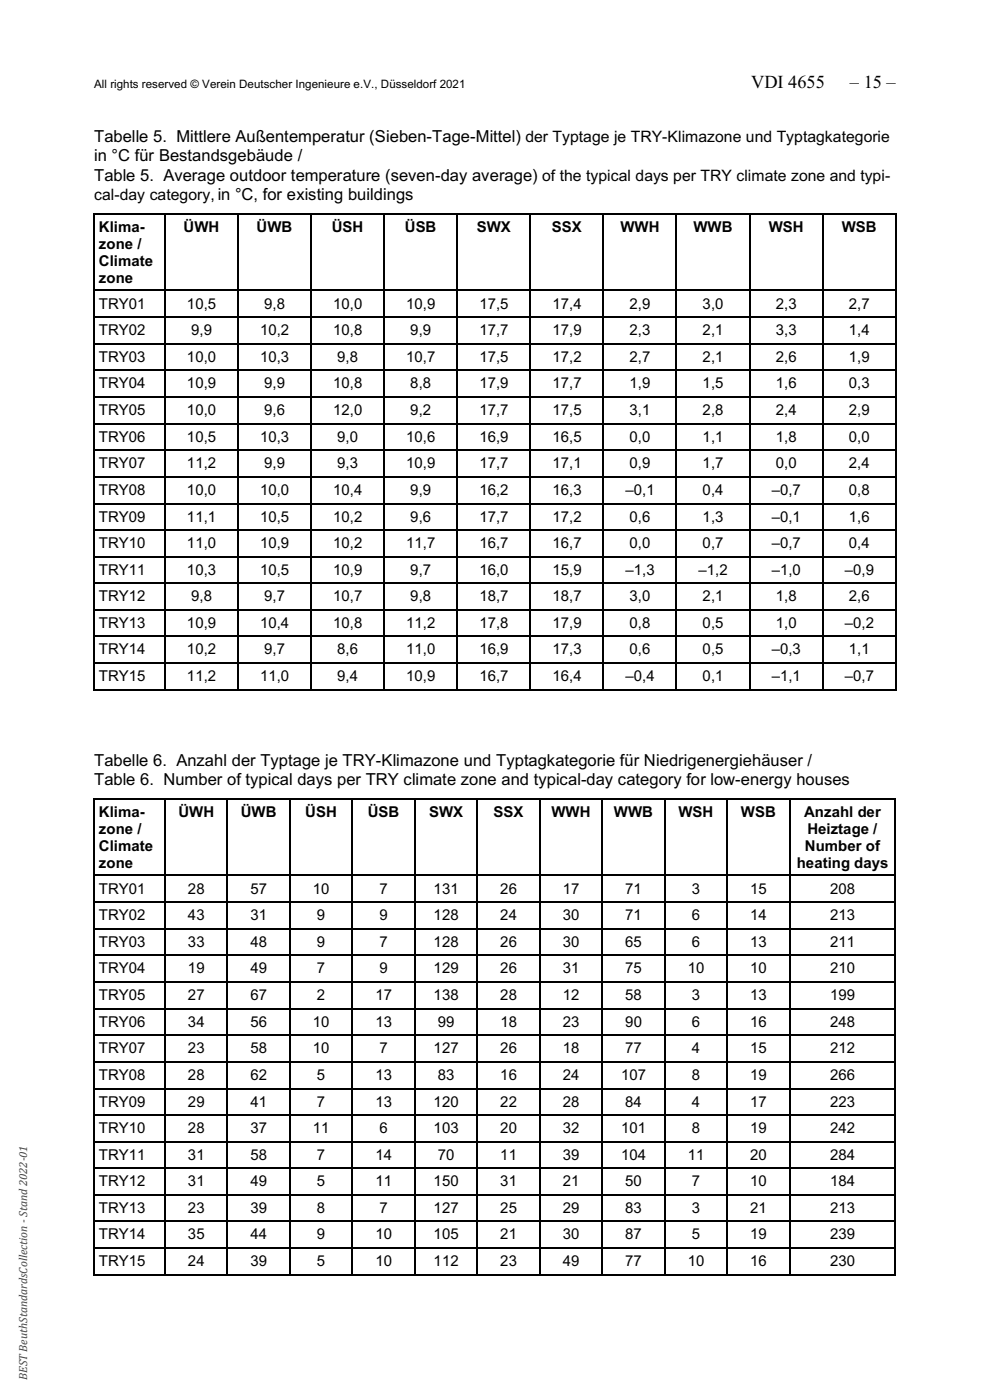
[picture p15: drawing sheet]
<svg xmlns="http://www.w3.org/2000/svg" width="210mm" height="297mm" viewBox="0 0 210 297" stroke-linecap="round" stroke-linejoin="round" font-family="sans-serif">
<defs><g id="words">
<g font-size="3.9">
<text x="159.4" y="18.6">VDI 4655</text>
<text x="180.3" y="18.6">– 15 –</text>
</g>
<g font-size="3.5">
<text x="20" y="30.2">Tabelle 5. Mittlere Außentemperatur (Sieben-Tage-Mittel) der Typtage je TRY-Klimazone und Typtagkategorie</text>
<text x="20" y="34.2">in °C für Bestandsgebäude /</text>
<text x="20" y="38.3">Table 5. Average outdoor temperature (seven-day average) of the typical days per TRY climate zone and typi-</text>
<text x="20" y="166.5">Table 6. Number of typical days per TRY climate zone and typical-day category for low-energy houses</text>
<text x="20" y="162.4">Tabelle 6. Anzahl der Typtage je TRY-Klimazone und Typtagkategorie für Niedrigenergiehäuser /</text>
</g>
<text font-size="3.3" x="20" y="42.4">cal-day category, in °C, for existing buildings</text>
<g font-size="3.2">
<text x="21" y="49.2">Klima-</text>
<text x="21" y="52.8">zone /</text>
<text x="38.9" y="49.2">ÜWH</text>
<text x="54.4" y="49.2">ÜWB</text>
<text x="70.4" y="49.2">ÜSH</text>
<text x="85.9" y="49.2">ÜSB</text>
<text x="101.1" y="49.2">SWX</text>
<text x="117.1" y="49.2">SSX</text>
<text x="131.6" y="49.2">WWH</text>
<text x="147.1" y="49.2">WWB</text>
<text x="163.1" y="49.2">WSH</text>
<text x="178.6" y="49.2">WSB</text>
<text x="21" y="56.5">Climate</text>
<text x="21" y="60.1">zone</text>
<text x="21" y="65.5">TRY01</text>
<text x="39.7" y="65.5">10,5</text>
<text x="56" y="65.5">9,8</text>
<text x="70.7" y="65.5">10,0</text>
<text x="86.1" y="65.5">10,9</text>
<text x="101.7" y="65.5">17,5</text>
<text x="117.2" y="65.5">17,4</text>
<text x="133.6" y="65.5">2,9</text>
<text x="149.1" y="65.5">3,0</text>
<text x="164.6" y="65.5">2,3</text>
<text x="180.1" y="65.5">2,7</text>
<text x="21" y="71.1">TRY02</text>
<text x="40.6" y="71.1">9,9</text>
<text x="55.2" y="71.1">10,2</text>
<text x="70.7" y="71.1">10,8</text>
<text x="87" y="71.1">9,9</text>
<text x="101.7" y="71.1">17,7</text>
<text x="117.2" y="71.1">17,9</text>
<text x="133.6" y="71.1">2,3</text>
<text x="149.1" y="71.1">2,1</text>
<text x="164.6" y="71.1">3,3</text>
<text x="180.1" y="71.1">1,4</text>
<text x="21" y="76.8">TRY03</text>
<text x="39.7" y="76.8">10,0</text>
<text x="55.2" y="76.8">10,3</text>
<text x="71.5" y="76.8">9,8</text>
<text x="86.1" y="76.8">10,7</text>
<text x="101.7" y="76.8">17,5</text>
<text x="117.2" y="76.8">17,2</text>
<text x="133.6" y="76.8">2,7</text>
<text x="149.1" y="76.8">2,1</text>
<text x="164.6" y="76.8">2,6</text>
<text x="180.1" y="76.8">1,9</text>
<text x="21" y="82.4">TRY04</text>
<text x="39.7" y="82.4">10,9</text>
<text x="56" y="82.4">9,9</text>
<text x="70.7" y="82.4">10,8</text>
<text x="87" y="82.4">8,8</text>
<text x="101.7" y="82.4">17,9</text>
<text x="117.2" y="82.4">17,7</text>
<text x="133.6" y="82.4">1,9</text>
<text x="149.1" y="82.4">1,5</text>
<text x="164.6" y="82.4">1,6</text>
<text x="180.1" y="82.4">0,3</text>
<text x="21" y="88.1">TRY05</text>
<text x="39.7" y="88.1">10,0</text>
<text x="56" y="88.1">9,6</text>
<text x="70.7" y="88.1">12,0</text>
<text x="87" y="88.1">9,2</text>
<text x="101.7" y="88.1">17,7</text>
<text x="117.2" y="88.1">17,5</text>
<text x="133.6" y="88.1">3,1</text>
<text x="149.1" y="88.1">2,8</text>
<text x="164.6" y="88.1">2,4</text>
<text x="180.1" y="88.1">2,9</text>
<text x="21" y="93.7">TRY06</text>
<text x="39.7" y="93.7">10,5</text>
<text x="55.2" y="93.7">10,3</text>
<text x="71.5" y="93.7">9,0</text>
<text x="86.1" y="93.7">10,6</text>
<text x="101.7" y="93.7">16,9</text>
<text x="117.2" y="93.7">16,5</text>
<text x="133.6" y="93.7">0,0</text>
<text x="149.1" y="93.7">1,1</text>
<text x="164.6" y="93.7">1,8</text>
<text x="180.1" y="93.7">0,0</text>
<text x="21" y="99.4">TRY07</text>
<text x="39.7" y="99.4">11,2</text>
<text x="56" y="99.4">9,9</text>
<text x="71.5" y="99.4">9,3</text>
<text x="86.1" y="99.4">10,9</text>
<text x="101.7" y="99.4">17,7</text>
<text x="117.2" y="99.4">17,1</text>
<text x="133.6" y="99.4">0,9</text>
<text x="149.1" y="99.4">1,7</text>
<text x="164.6" y="99.4">0,0</text>
<text x="180.1" y="99.4">2,4</text>
<text x="21" y="105">TRY08</text>
<text x="39.7" y="105">10,0</text>
<text x="55.2" y="105">10,0</text>
<text x="70.7" y="105">10,4</text>
<text x="87" y="105">9,9</text>
<text x="101.7" y="105">16,2</text>
<text x="117.2" y="105">16,3</text>
<text x="132.7" y="105">–0,1</text>
<text x="149.1" y="105">0,4</text>
<text x="163.7" y="105">–0,7</text>
<text x="180.1" y="105">0,8</text>
<text x="21" y="110.7">TRY09</text>
<text x="39.7" y="110.7">11,1</text>
<text x="55.2" y="110.7">10,5</text>
<text x="70.7" y="110.7">10,2</text>
<text x="87" y="110.7">9,6</text>
<text x="101.7" y="110.7">17,7</text>
<text x="117.2" y="110.7">17,2</text>
<text x="133.6" y="110.7">0,6</text>
<text x="149.1" y="110.7">1,3</text>
<text x="163.7" y="110.7">–0,1</text>
<text x="180.1" y="110.7">1,6</text>
<text x="21" y="116.3">TRY10</text>
<text x="39.7" y="116.3">11,0</text>
<text x="55.2" y="116.3">10,9</text>
<text x="70.7" y="116.3">10,2</text>
<text x="86.1" y="116.3">11,7</text>
<text x="101.7" y="116.3">16,7</text>
<text x="117.2" y="116.3">16,7</text>
<text x="133.6" y="116.3">0,0</text>
<text x="149.1" y="116.3">0,7</text>
<text x="163.7" y="116.3">–0,7</text>
<text x="180.1" y="116.3">0,4</text>
<text x="21" y="121.9">TRY11</text>
<text x="39.7" y="121.9">10,3</text>
<text x="55.2" y="121.9">10,5</text>
<text x="70.7" y="121.9">10,9</text>
<text x="87" y="121.9">9,7</text>
<text x="101.7" y="121.9">16,0</text>
<text x="117.2" y="121.9">15,9</text>
<text x="132.7" y="121.9">–1,3</text>
<text x="148.2" y="121.9">–1,2</text>
<text x="163.7" y="121.9">–1,0</text>
<text x="179.2" y="121.9">–0,9</text>
<text x="21" y="127.6">TRY12</text>
<text x="40.6" y="127.6">9,8</text>
<text x="56" y="127.6">9,7</text>
<text x="70.7" y="127.6">10,7</text>
<text x="87" y="127.6">9,8</text>
<text x="101.7" y="127.6">18,7</text>
<text x="117.2" y="127.6">18,7</text>
<text x="133.6" y="127.6">3,0</text>
<text x="149.1" y="127.6">2,1</text>
<text x="164.6" y="127.6">1,8</text>
<text x="180.1" y="127.6">2,6</text>
<text x="21" y="133.3">TRY13</text>
<text x="39.7" y="133.3">10,9</text>
<text x="55.2" y="133.3">10,4</text>
<text x="70.7" y="133.3">10,8</text>
<text x="86.1" y="133.3">11,2</text>
<text x="101.7" y="133.3">17,8</text>
<text x="117.2" y="133.3">17,9</text>
<text x="133.6" y="133.3">0,8</text>
<text x="149.1" y="133.3">0,5</text>
<text x="164.6" y="133.3">1,0</text>
<text x="179.2" y="133.3">–0,2</text>
<text x="21" y="138.9">TRY14</text>
<text x="39.7" y="138.9">10,2</text>
<text x="56" y="138.9">9,7</text>
<text x="71.5" y="138.9">8,6</text>
<text x="86.1" y="138.9">11,0</text>
<text x="101.7" y="138.9">16,9</text>
<text x="117.2" y="138.9">17,3</text>
<text x="133.6" y="138.9">0,6</text>
<text x="149.1" y="138.9">0,5</text>
<text x="163.7" y="138.9">–0,3</text>
<text x="180.1" y="138.9">1,1</text>
<text x="21" y="144.5">TRY15</text>
<text x="39.7" y="144.5">11,2</text>
<text x="55.2" y="144.5">11,0</text>
<text x="71.5" y="144.5">9,4</text>
<text x="86.1" y="144.5">10,9</text>
<text x="101.7" y="144.5">16,7</text>
<text x="117.2" y="144.5">16,4</text>
<text x="132.7" y="144.5">–0,4</text>
<text x="149.1" y="144.5">0,1</text>
<text x="163.7" y="144.5">–1,1</text>
<text x="179.2" y="144.5">–0,7</text>
<text x="21" y="173.3">Klima-</text>
<text x="37.8" y="173.3">ÜWH</text>
<text x="51.1" y="173.3">ÜWB</text>
<text x="64.8" y="173.3">ÜSH</text>
<text x="78" y="173.3">ÜSB</text>
<text x="91" y="173.3">SWX</text>
<text x="104.7" y="173.3">SSX</text>
<text x="117" y="173.3">WWH</text>
<text x="130.2" y="173.3">WWB</text>
<text x="143.9" y="173.3">WSH</text>
<text x="157.2" y="173.3">WSB</text>
<text x="170.6" y="173.3">Anzahl der</text>
<text x="21" y="177">zone /</text>
<text x="171.3" y="177">Heiztage /</text>
<text x="21" y="180.6">Climate</text>
<text x="21" y="184.2">zone</text>
<text x="169" y="184.2">heating days</text>
<text x="170.8" y="180.6">Number of</text>
<text x="21" y="189.6">TRY01</text>
<text x="39.9" y="189.6">28</text>
<text x="53.1" y="189.6">57</text>
<text x="66.4" y="189.6">10</text>
<text x="80.5" y="189.6">7</text>
<text x="92" y="189.6">131</text>
<text x="106.1" y="189.6">26</text>
<text x="119.4" y="189.6">17</text>
<text x="132.6" y="189.6">71</text>
<text x="146.7" y="189.6">3</text>
<text x="159.1" y="189.6">15</text>
<text x="176.1" y="189.6">208</text>
<text x="21" y="195.2">TRY02</text>
<text x="39.9" y="195.2">43</text>
<text x="53.1" y="195.2">31</text>
<text x="67.2" y="195.2">9</text>
<text x="80.5" y="195.2">9</text>
<text x="92" y="195.2">128</text>
<text x="106.1" y="195.2">24</text>
<text x="119.4" y="195.2">30</text>
<text x="132.6" y="195.2">71</text>
<text x="146.7" y="195.2">6</text>
<text x="159.1" y="195.2">14</text>
<text x="176.1" y="195.2">213</text>
<text x="21" y="200.9">TRY03</text>
<text x="39.9" y="200.9">33</text>
<text x="53.1" y="200.9">48</text>
<text x="67.2" y="200.9">9</text>
<text x="80.5" y="200.9">7</text>
<text x="92" y="200.9">128</text>
<text x="106.1" y="200.9">26</text>
<text x="119.4" y="200.9">30</text>
<text x="132.6" y="200.9">65</text>
<text x="146.7" y="200.9">6</text>
<text x="159.1" y="200.9">13</text>
<text x="176.1" y="200.9">211</text>
<text x="21" y="206.5">TRY04</text>
<text x="39.9" y="206.5">19</text>
<text x="53.1" y="206.5">49</text>
<text x="67.2" y="206.5">7</text>
<text x="80.5" y="206.5">9</text>
<text x="92" y="206.5">129</text>
<text x="106.1" y="206.5">26</text>
<text x="119.4" y="206.5">31</text>
<text x="132.6" y="206.5">75</text>
<text x="145.9" y="206.5">10</text>
<text x="159.1" y="206.5">10</text>
<text x="176.1" y="206.5">210</text>
<text x="21" y="212.2">TRY05</text>
<text x="39.9" y="212.2">27</text>
<text x="53.1" y="212.2">67</text>
<text x="67.2" y="212.2">2</text>
<text x="79.6" y="212.2">17</text>
<text x="92" y="212.2">138</text>
<text x="106.1" y="212.2">28</text>
<text x="119.4" y="212.2">12</text>
<text x="132.6" y="212.2">58</text>
<text x="146.7" y="212.2">3</text>
<text x="159.1" y="212.2">13</text>
<text x="176.1" y="212.2">199</text>
<text x="21" y="217.8">TRY06</text>
<text x="39.9" y="217.8">34</text>
<text x="53.1" y="217.8">56</text>
<text x="66.4" y="217.8">10</text>
<text x="79.6" y="217.8">13</text>
<text x="92.9" y="217.8">99</text>
<text x="106.1" y="217.8">18</text>
<text x="119.4" y="217.8">23</text>
<text x="132.6" y="217.8">90</text>
<text x="146.7" y="217.8">6</text>
<text x="159.1" y="217.8">16</text>
<text x="176.1" y="217.8">248</text>
<text x="21" y="223.5">TRY07</text>
<text x="39.9" y="223.5">23</text>
<text x="53.1" y="223.5">58</text>
<text x="66.4" y="223.5">10</text>
<text x="80.5" y="223.5">7</text>
<text x="92" y="223.5">127</text>
<text x="106.1" y="223.5">26</text>
<text x="119.4" y="223.5">18</text>
<text x="132.6" y="223.5">77</text>
<text x="146.7" y="223.5">4</text>
<text x="159.1" y="223.5">15</text>
<text x="176.1" y="223.5">212</text>
<text x="21" y="229.1">TRY08</text>
<text x="39.9" y="229.1">28</text>
<text x="53.1" y="229.1">62</text>
<text x="67.2" y="229.1">5</text>
<text x="79.6" y="229.1">13</text>
<text x="92.9" y="229.1">83</text>
<text x="106.1" y="229.1">16</text>
<text x="119.4" y="229.1">24</text>
<text x="131.8" y="229.1">107</text>
<text x="146.7" y="229.1">8</text>
<text x="159.1" y="229.1">19</text>
<text x="176.1" y="229.1">266</text>
<text x="21" y="234.8">TRY09</text>
<text x="39.9" y="234.8">29</text>
<text x="53.1" y="234.8">41</text>
<text x="67.2" y="234.8">7</text>
<text x="79.6" y="234.8">13</text>
<text x="92" y="234.8">120</text>
<text x="106.1" y="234.8">22</text>
<text x="119.4" y="234.8">28</text>
<text x="132.6" y="234.8">84</text>
<text x="146.7" y="234.8">4</text>
<text x="159.1" y="234.8">17</text>
<text x="176.1" y="234.8">223</text>
<text x="21" y="240.5">TRY10</text>
<text x="39.9" y="240.5">28</text>
<text x="53.1" y="240.5">37</text>
<text x="66.4" y="240.5">11</text>
<text x="80.5" y="240.5">6</text>
<text x="92" y="240.5">103</text>
<text x="106.1" y="240.5">20</text>
<text x="119.4" y="240.5">32</text>
<text x="131.8" y="240.5">101</text>
<text x="146.7" y="240.5">8</text>
<text x="159.1" y="240.5">19</text>
<text x="176.1" y="240.5">242</text>
<text x="21" y="246">TRY11</text>
<text x="21" y="251.7">TRY12</text>
<text x="39.9" y="246">31</text>
<text x="39.9" y="251.7">31</text>
<text x="53.1" y="246">58</text>
<text x="53.1" y="251.7">49</text>
<text x="67.2" y="246">7</text>
<text x="67.2" y="251.7">5</text>
<text x="79.6" y="246">14</text>
<text x="79.6" y="251.7">11</text>
<text x="92" y="251.7">150</text>
<text x="92.9" y="246">70</text>
<text x="106.1" y="246">11</text>
<text x="106.1" y="251.7">31</text>
<text x="119.4" y="246">39</text>
<text x="119.4" y="251.7">21</text>
<text x="131.8" y="246">104</text>
<text x="132.6" y="251.7">50</text>
<text x="145.9" y="246">11</text>
<text x="146.7" y="251.7">7</text>
<text x="159.1" y="251.7">10</text>
<text x="159.1" y="246">20</text>
<text x="176.1" y="251.7">184</text>
<text x="176.1" y="246">284</text>
<text x="21" y="257.4">TRY13</text>
<text x="39.9" y="257.4">23</text>
<text x="53.1" y="257.4">39</text>
<text x="67.2" y="257.4">8</text>
<text x="80.5" y="257.4">7</text>
<text x="92" y="257.4">127</text>
<text x="106.1" y="257.4">25</text>
<text x="119.4" y="257.4">29</text>
<text x="132.6" y="257.4">83</text>
<text x="146.7" y="257.4">3</text>
<text x="159.1" y="257.4">21</text>
<text x="176.1" y="257.4">213</text>
<text x="21" y="263">TRY14</text>
<text x="39.9" y="263">35</text>
<text x="53.1" y="263">44</text>
<text x="67.2" y="263">9</text>
<text x="79.6" y="263">10</text>
<text x="92" y="263">105</text>
<text x="106.1" y="263">21</text>
<text x="119.4" y="263">30</text>
<text x="132.6" y="263">87</text>
<text x="146.7" y="263">5</text>
<text x="159.1" y="263">19</text>
<text x="176.1" y="263">239</text>
<text x="21" y="268.6">TRY15</text>
<text x="39.9" y="268.6">24</text>
<text x="53.1" y="268.6">39</text>
<text x="67.2" y="268.6">5</text>
<text x="79.6" y="268.6">10</text>
<text x="92" y="268.6">112</text>
<text x="106.1" y="268.6">23</text>
<text x="119.4" y="268.6">49</text>
<text x="132.6" y="268.6">77</text>
<text x="145.9" y="268.6">10</text>
<text x="159.1" y="268.6">16</text>
<text x="176.1" y="268.6">230</text>
</g>
<text font-size="2.5" x="20" y="18.6">All rights reserved © Verein Deutscher Ingenieure e.V., Düsseldorf 2021</text>
<text font-size="2.5" fill="#424242" x="5.8" y="292.8" transform="rotate(-90 5.8 292.8)">BEST BeuthStandardsCollection - Stand 2022-01</text>
</g></defs>
<g fill="#000">
<path d="M19.7 45.3h.3v.2h-.3zM34.9 45.3h.2v.2h-.2zM50.3 45.3h.3v.2h-.3zM65.9 45.3h.2v.2h-.2zM81.4 45.3h.2v.2h-.2zM96.9 45.3h.2v.2h-.2zM112.4 45.3h.2v.2h-.2zM127.9 45.3h.2v.2h-.2zM143.4 45.3h.2v.2h-.2zM158.9 45.3h.2v.2h-.2zM174.4 45.3h.2v.2h-.2zM189.9 45.3h.3v.2h-.3z"/>
<path d="M19.7 61.5h.3v.3h-.3zM19.7 67.2h.3v.2h-.3zM19.7 72.9h.3v.2h-.3zM19.7 78.4h.3v.3h-.3zM34.9 61.5h.2v.3h-.2zM34.9 67.2h.2v.2h-.2zM34.9 72.9h.2v.2h-.2zM34.9 78.4h.2v.3h-.2zM50.3 61.5h.3v.3h-.3zM50.3 67.2h.3v.2h-.3zM50.3 72.9h.3v.2h-.3zM50.3 78.4h.3v.3h-.3z"/>
<path d="M65.9 61.5h.2v.3h-.2zM65.9 67.2h.2v.2h-.2zM65.9 72.9h.2v.2h-.2zM65.9 78.4h.2v.3h-.2zM81.4 61.5h.2v.3h-.2zM81.4 67.2h.2v.2h-.2zM81.4 72.9h.2v.2h-.2zM81.4 78.4h.2v.3h-.2zM96.9 61.5h.2v.3h-.2zM96.9 67.2h.2v.2h-.2zM96.9 72.9h.2v.2h-.2zM96.9 78.4h.2v.3h-.2z"/>
<path d="M112.4 61.5h.2v.3h-.2zM112.4 67.2h.2v.2h-.2zM112.4 72.9h.2v.2h-.2zM112.4 78.4h.2v.3h-.2zM127.9 61.5h.2v.3h-.2zM127.9 67.2h.2v.2h-.2zM127.9 72.9h.2v.2h-.2zM127.9 78.4h.2v.3h-.2zM143.4 61.5h.2v.3h-.2zM143.4 67.2h.2v.2h-.2zM143.4 72.9h.2v.2h-.2zM143.4 78.4h.2v.3h-.2z"/>
<path d="M158.9 61.5h.2v.3h-.2zM158.9 67.2h.2v.2h-.2zM158.9 72.9h.2v.2h-.2zM158.9 78.4h.2v.3h-.2zM174.4 61.5h.2v.3h-.2zM174.4 67.2h.2v.2h-.2zM174.4 72.9h.2v.2h-.2zM174.4 78.4h.2v.3h-.2zM189.9 61.5h.3v.3h-.3zM189.9 67.2h.3v.2h-.3zM189.9 72.9h.3v.2h-.3zM189.9 78.4h.3v.3h-.3z"/>
<path d="M19.7 84.1h.3v.3h-.3zM19.7 89.8h.3v.2h-.3zM19.7 95.4h.3v.2h-.3zM34.9 84.1h.2v.3h-.2zM34.9 89.8h.2v.2h-.2zM34.9 95.4h.2v.2h-.2zM50.3 84.1h.3v.3h-.3zM50.3 89.8h.3v.2h-.3zM50.3 95.4h.3v.2h-.3zM65.9 84.1h.2v.3h-.2zM65.9 89.8h.2v.2h-.2zM65.9 95.4h.2v.2h-.2z"/>
<path d="M81.4 84.1h.2v.3h-.2zM81.4 89.8h.2v.2h-.2zM81.4 95.4h.2v.2h-.2zM96.9 84.1h.2v.3h-.2zM96.9 89.8h.2v.2h-.2zM96.9 95.4h.2v.2h-.2zM112.4 84.1h.2v.3h-.2zM112.4 89.8h.2v.2h-.2zM112.4 95.4h.2v.2h-.2zM127.9 84.1h.2v.3h-.2zM127.9 89.8h.2v.2h-.2zM127.9 95.4h.2v.2h-.2z"/>
<path d="M143.4 84.1h.2v.3h-.2zM143.4 89.8h.2v.2h-.2zM143.4 95.4h.2v.2h-.2zM158.9 84.1h.2v.3h-.2zM158.9 89.8h.2v.2h-.2zM158.9 95.4h.2v.2h-.2zM174.4 84.1h.2v.3h-.2zM174.4 89.8h.2v.2h-.2zM174.4 95.4h.2v.2h-.2zM189.9 84.1h.3v.3h-.3zM189.9 89.8h.3v.2h-.3zM189.9 95.4h.3v.2h-.3z"/>
<path d="M19.7 101h.3v.3h-.3zM19.7 106.7h.3v.3h-.3zM19.7 112.4h.3v.2h-.3zM19.7 118h.3v.2h-.3zM34.9 101h.2v.3h-.2zM34.9 106.7h.2v.3h-.2zM34.9 112.4h.2v.2h-.2zM34.9 118h.2v.2h-.2zM50.3 101h.3v.3h-.3zM50.3 106.7h.3v.3h-.3zM50.3 112.4h.3v.2h-.3zM50.3 118h.3v.2h-.3z"/>
<path d="M65.9 101h.2v.3h-.2zM65.9 106.7h.2v.3h-.2zM65.9 112.4h.2v.2h-.2zM65.9 118h.2v.2h-.2zM81.4 101h.2v.3h-.2zM81.4 106.7h.2v.3h-.2zM81.4 112.4h.2v.2h-.2zM81.4 118h.2v.2h-.2zM96.9 101h.2v.3h-.2zM96.9 106.7h.2v.3h-.2zM96.9 112.4h.2v.2h-.2zM96.9 118h.2v.2h-.2z"/>
<path d="M112.4 101h.2v.3h-.2zM112.4 106.7h.2v.3h-.2zM112.4 112.4h.2v.2h-.2zM112.4 118h.2v.2h-.2zM127.9 101h.2v.3h-.2zM127.9 106.7h.2v.3h-.2zM127.9 112.4h.2v.2h-.2zM127.9 118h.2v.2h-.2zM143.4 101h.2v.3h-.2zM143.4 106.7h.2v.3h-.2zM143.4 112.4h.2v.2h-.2zM143.4 118h.2v.2h-.2z"/>
<path d="M158.9 101h.2v.3h-.2zM158.9 106.7h.2v.3h-.2zM158.9 112.4h.2v.2h-.2zM158.9 118h.2v.2h-.2zM174.4 101h.2v.3h-.2zM174.4 106.7h.2v.3h-.2zM174.4 112.4h.2v.2h-.2zM174.4 118h.2v.2h-.2zM189.9 101h.3v.3h-.3zM189.9 106.7h.3v.3h-.3zM189.9 112.4h.3v.2h-.3zM189.9 118h.3v.2h-.3z"/>
<path d="M19.7 123.7h.3v.2h-.3zM19.7 129.3h.3v.3h-.3zM19.7 134.9h.3v.3h-.3zM34.9 123.7h.2v.2h-.2zM34.9 129.3h.2v.3h-.2zM34.9 134.9h.2v.3h-.2zM50.3 123.7h.3v.2h-.3zM50.3 129.3h.3v.3h-.3zM50.3 134.9h.3v.3h-.3zM65.9 123.7h.2v.2h-.2zM65.9 129.3h.2v.3h-.2zM65.9 134.9h.2v.3h-.2z"/>
<path d="M81.4 123.7h.2v.2h-.2zM81.4 129.3h.2v.3h-.2zM81.4 134.9h.2v.3h-.2zM96.9 123.7h.2v.2h-.2zM96.9 129.3h.2v.3h-.2zM96.9 134.9h.2v.3h-.2zM112.4 123.7h.2v.2h-.2zM112.4 129.3h.2v.3h-.2zM112.4 134.9h.2v.3h-.2zM127.9 123.7h.2v.2h-.2zM127.9 129.3h.2v.3h-.2zM127.9 134.9h.2v.3h-.2z"/>
<path d="M143.4 123.7h.2v.2h-.2zM143.4 129.3h.2v.3h-.2zM143.4 134.9h.2v.3h-.2zM158.9 123.7h.2v.2h-.2zM158.9 129.3h.2v.3h-.2zM158.9 134.9h.2v.3h-.2zM174.4 123.7h.2v.2h-.2zM174.4 129.3h.2v.3h-.2zM174.4 134.9h.2v.3h-.2zM189.9 123.7h.3v.2h-.3zM189.9 129.3h.3v.3h-.3zM189.9 134.9h.3v.3h-.3z"/>
<path d="M19.7 140.6h.3v.2h-.3zM19.7 146.3h.3v.3h-.3zM34.9 140.6h.2v.2h-.2zM34.9 146.3h.2v.3h-.2zM50.3 140.6h.3v.2h-.3zM50.3 146.3h.3v.3h-.3zM65.9 140.6h.2v.2h-.2zM65.9 146.3h.2v.3h-.2zM81.4 140.6h.2v.2h-.2zM81.4 146.3h.2v.3h-.2zM96.9 140.6h.2v.2h-.2zM96.9 146.3h.2v.3h-.2z"/>
<path d="M112.4 140.6h.2v.2h-.2zM112.4 146.3h.2v.3h-.2zM127.9 140.6h.2v.2h-.2zM127.9 146.3h.2v.3h-.2zM143.4 140.6h.2v.2h-.2zM143.4 146.3h.2v.3h-.2zM158.9 140.6h.2v.2h-.2zM158.9 146.3h.2v.3h-.2zM174.4 140.6h.2v.2h-.2zM174.4 146.3h.2v.3h-.2zM189.9 140.6h.3v.2h-.3zM189.9 146.3h.3v.3h-.3z"/>
<path d="M19.7 169.4h.3v.2h-.3zM34.9 169.4h.2v.2h-.2zM48.1 169.4h.3v.2h-.3zM61.3 169.4h.3v.2h-.3zM74.6 169.4h.2v.2h-.2zM87.9 169.4h.2v.2h-.2zM101.1 169.4h.3v.2h-.3zM114.4 169.4h.2v.2h-.2zM127.6 169.4h.3v.2h-.3zM140.9 169.4h.2v.2h-.2zM154.1 169.4h.3v.2h-.3zM167.4 169.4h.2v.2h-.2z"/>
<path d="M189.8 169.4h.3v.2h-.3zM19.7 185.6h.3v.3h-.3zM19.7 191.3h.3v.3h-.3zM19.7 197h.3v.2h-.3zM34.9 185.6h.2v.3h-.2zM34.9 191.3h.2v.3h-.2zM34.9 197h.2v.2h-.2zM48.1 185.6h.3v.3h-.3zM48.1 191.3h.3v.3h-.3zM48.1 197h.3v.2h-.3zM61.3 185.6h.3v.3h-.3zM61.3 191.3h.3v.3h-.3z"/>
<path d="M61.3 197h.3v.2h-.3zM74.6 185.6h.2v.3h-.2zM74.6 191.3h.2v.3h-.2zM74.6 197h.2v.2h-.2zM87.9 185.6h.2v.3h-.2zM87.9 191.3h.2v.3h-.2zM87.9 197h.2v.2h-.2zM101.1 185.6h.3v.3h-.3zM101.1 191.3h.3v.3h-.3zM101.1 197h.3v.2h-.3zM114.4 185.6h.2v.3h-.2zM114.4 191.3h.2v.3h-.2z"/>
<path d="M114.4 197h.2v.2h-.2zM127.6 185.6h.3v.3h-.3zM127.6 191.3h.3v.3h-.3zM127.6 197h.3v.2h-.3zM140.9 185.6h.2v.3h-.2zM140.9 191.3h.2v.3h-.2zM140.9 197h.2v.2h-.2zM154.1 185.6h.3v.3h-.3zM154.1 191.3h.3v.3h-.3zM154.1 197h.3v.2h-.3zM167.4 185.6h.2v.3h-.2zM167.4 191.3h.2v.3h-.2z"/>
<path d="M167.4 197h.2v.2h-.2zM189.8 185.6h.3v.3h-.3zM189.8 191.3h.3v.3h-.3zM189.8 197h.3v.2h-.3zM19.7 202.6h.3v.2h-.3zM19.7 208.2h.3v.3h-.3zM19.7 213.9h.3v.3h-.3zM19.7 219.5h.3v.3h-.3zM34.9 202.6h.2v.2h-.2zM34.9 208.2h.2v.3h-.2zM34.9 213.9h.2v.3h-.2zM34.9 219.5h.2v.3h-.2z"/>
<path d="M48.1 202.6h.3v.2h-.3zM48.1 208.2h.3v.3h-.3zM48.1 213.9h.3v.3h-.3zM48.1 219.5h.3v.3h-.3zM61.3 202.6h.3v.2h-.3zM61.3 208.2h.3v.3h-.3zM61.3 213.9h.3v.3h-.3zM61.3 219.5h.3v.3h-.3zM74.6 202.6h.2v.2h-.2zM74.6 208.2h.2v.3h-.2zM74.6 213.9h.2v.3h-.2zM74.6 219.5h.2v.3h-.2z"/>
<path d="M87.9 202.6h.2v.2h-.2zM87.9 208.2h.2v.3h-.2zM87.9 213.9h.2v.3h-.2zM87.9 219.5h.2v.3h-.2zM101.1 202.6h.3v.2h-.3zM101.1 208.2h.3v.3h-.3zM101.1 213.9h.3v.3h-.3zM101.1 219.5h.3v.3h-.3zM114.4 202.6h.2v.2h-.2zM114.4 208.2h.2v.3h-.2zM114.4 213.9h.2v.3h-.2zM114.4 219.5h.2v.3h-.2z"/>
<path d="M127.6 202.6h.3v.2h-.3zM127.6 208.2h.3v.3h-.3zM127.6 213.9h.3v.3h-.3zM127.6 219.5h.3v.3h-.3zM140.9 202.6h.2v.2h-.2zM140.9 208.2h.2v.3h-.2zM140.9 213.9h.2v.3h-.2zM140.9 219.5h.2v.3h-.2zM154.1 202.6h.3v.2h-.3zM154.1 208.2h.3v.3h-.3zM154.1 213.9h.3v.3h-.3zM154.1 219.5h.3v.3h-.3z"/>
<path d="M167.4 202.6h.2v.2h-.2zM167.4 208.2h.2v.3h-.2zM167.4 213.9h.2v.3h-.2zM167.4 219.5h.2v.3h-.2zM189.8 202.6h.3v.2h-.3zM189.8 208.2h.3v.3h-.3zM189.8 213.9h.3v.3h-.3zM189.8 219.5h.3v.3h-.3zM19.7 225.2h.3v.2h-.3zM19.7 230.8h.3v.3h-.3zM19.7 236.5h.3v.3h-.3zM34.9 225.2h.2v.2h-.2z"/>
<path d="M34.9 230.8h.2v.3h-.2zM34.9 236.5h.2v.3h-.2zM48.1 225.2h.3v.2h-.3zM48.1 230.8h.3v.3h-.3zM48.1 236.5h.3v.3h-.3zM61.3 225.2h.3v.2h-.3zM61.3 230.8h.3v.3h-.3zM61.3 236.5h.3v.3h-.3zM74.6 225.2h.2v.2h-.2zM74.6 230.8h.2v.3h-.2zM74.6 236.5h.2v.3h-.2zM87.9 225.2h.2v.2h-.2z"/>
<path d="M87.9 230.8h.2v.3h-.2zM87.9 236.5h.2v.3h-.2zM101.1 225.2h.3v.2h-.3zM101.1 230.8h.3v.3h-.3zM101.1 236.5h.3v.3h-.3zM114.4 225.2h.2v.2h-.2zM114.4 230.8h.2v.3h-.2zM114.4 236.5h.2v.3h-.2zM127.6 225.2h.3v.2h-.3zM127.6 230.8h.3v.3h-.3zM127.6 236.5h.3v.3h-.3zM140.9 225.2h.2v.2h-.2z"/>
<path d="M140.9 230.8h.2v.3h-.2zM140.9 236.5h.2v.3h-.2zM154.1 225.2h.3v.2h-.3zM154.1 230.8h.3v.3h-.3zM154.1 236.5h.3v.3h-.3zM167.4 225.2h.2v.2h-.2zM167.4 230.8h.2v.3h-.2zM167.4 236.5h.2v.3h-.2zM189.8 225.2h.3v.2h-.3zM189.8 230.8h.3v.3h-.3zM189.8 236.5h.3v.3h-.3zM19.7 242.1h.3v.3h-.3z"/>
<path d="M19.7 247.8h.3v.2h-.3zM19.7 253.4h.3v.3h-.3zM19.7 259h.3v.3h-.3zM34.9 242.1h.2v.3h-.2zM34.9 247.8h.2v.2h-.2zM34.9 253.4h.2v.3h-.2zM34.9 259h.2v.3h-.2zM48.1 242.1h.3v.3h-.3zM48.1 247.8h.3v.2h-.3zM48.1 253.4h.3v.3h-.3zM48.1 259h.3v.3h-.3zM61.3 242.1h.3v.3h-.3z"/>
<path d="M61.3 247.8h.3v.2h-.3zM61.3 253.4h.3v.3h-.3zM61.3 259h.3v.3h-.3zM74.6 242.1h.2v.3h-.2zM74.6 247.8h.2v.2h-.2zM74.6 253.4h.2v.3h-.2zM74.6 259h.2v.3h-.2zM87.9 242.1h.2v.3h-.2zM87.9 247.8h.2v.2h-.2zM87.9 253.4h.2v.3h-.2zM87.9 259h.2v.3h-.2zM101.1 242.1h.3v.3h-.3z"/>
<path d="M101.1 247.8h.3v.2h-.3zM101.1 253.4h.3v.3h-.3zM101.1 259h.3v.3h-.3zM114.4 242.1h.2v.3h-.2zM114.4 247.8h.2v.2h-.2zM114.4 253.4h.2v.3h-.2zM114.4 259h.2v.3h-.2zM127.6 242.1h.3v.3h-.3zM127.6 247.8h.3v.2h-.3zM127.6 253.4h.3v.3h-.3zM127.6 259h.3v.3h-.3zM140.9 242.1h.2v.3h-.2z"/>
<path d="M140.9 247.8h.2v.2h-.2zM140.9 253.4h.2v.3h-.2zM140.9 259h.2v.3h-.2zM154.1 242.1h.3v.3h-.3zM154.1 247.8h.3v.2h-.3zM154.1 253.4h.3v.3h-.3zM154.1 259h.3v.3h-.3zM167.4 242.1h.2v.3h-.2zM167.4 247.8h.2v.2h-.2zM167.4 253.4h.2v.3h-.2zM167.4 259h.2v.3h-.2zM189.8 242.1h.3v.3h-.3z"/>
<path d="M189.8 247.8h.3v.2h-.3zM189.8 253.4h.3v.3h-.3zM189.8 259h.3v.3h-.3zM19.7 264.7h.3v.3h-.3zM19.7 270.5h.3v.2h-.3zM34.9 264.7h.2v.3h-.2zM34.9 270.5h.2v.2h-.2zM48.1 264.7h.3v.3h-.3zM48.1 270.5h.3v.2h-.3zM61.3 264.7h.3v.3h-.3zM61.3 270.5h.3v.2h-.3zM74.6 264.7h.2v.3h-.2z"/>
<path d="M74.6 270.5h.2v.2h-.2zM87.9 264.7h.2v.3h-.2zM87.9 270.5h.2v.2h-.2zM101.1 264.7h.3v.3h-.3zM101.1 270.5h.3v.2h-.3zM114.4 264.7h.2v.3h-.2zM114.4 270.5h.2v.2h-.2zM127.6 264.7h.3v.3h-.3zM127.6 270.5h.3v.2h-.3zM140.9 264.7h.2v.3h-.2zM140.9 270.5h.2v.2h-.2zM154.1 264.7h.3v.3h-.3z"/>
<path d="M154.1 270.5h.3v.2h-.3zM167.4 264.7h.2v.3h-.2zM167.4 270.5h.2v.2h-.2zM189.8 264.7h.3v.3h-.3zM189.8 270.5h.3v.2h-.3z"/>
</g>
<g fill="none" stroke="#000" stroke-width=".25">
<path d="M19.9 45.5v16M20 45.4h14.9M35 45.5v16M35.1 45.4h15.2M50.5 45.5v16M50.6 45.4h15.3M66 45.5v16M66.1 45.4h15.3M81.5 45.5v16M81.6 45.4h15.3M97 45.5v16M97.1 45.4h15.3"/>
<path d="M112.5 45.5v16M112.6 45.4h15.3M128 45.5v16M128.1 45.4h15.3M143.5 45.5v16M143.6 45.4h15.3M159 45.5v16M159.1 45.4h15.3M174.5 45.5v16M174.6 45.4h15.3M190 45.5v16M19.9 61.8v5.4"/>
<path d="M19.9 67.4v5.5M19.9 73.1v5.3M19.9 78.7v5.4M20 61.6h14.9M20 67.3h14.9M20 73h14.9M20 78.6h14.9M35 61.8v5.4M35 67.4v5.5M35 73.1v5.3M35 78.7v5.4M35.1 61.6h15.2"/>
<path d="M35.1 67.3h15.2M35.1 73h15.2M35.1 78.6h15.2M50.5 61.8v5.4M50.5 67.4v5.5M50.5 73.1v5.3M50.5 78.7v5.4M50.6 61.6h15.3M50.6 67.3h15.3M50.6 73h15.3M50.6 78.6h15.3M66 61.8v5.4"/>
<path d="M66 67.4v5.5M66 73.1v5.3M66 78.7v5.4M66.1 61.6h15.3M66.1 67.3h15.3M66.1 73h15.3M66.1 78.6h15.3M81.5 61.8v5.4M81.5 67.4v5.5M81.5 73.1v5.3M81.5 78.7v5.4M81.6 61.6h15.3"/>
<path d="M81.6 67.3h15.3M81.6 73h15.3M81.6 78.6h15.3M97 61.8v5.4M97 67.4v5.5M97 73.1v5.3M97 78.7v5.4M97.1 61.6h15.3M97.1 67.3h15.3M97.1 73h15.3M97.1 78.6h15.3M112.5 61.8v5.4"/>
<path d="M112.5 67.4v5.5M112.5 73.1v5.3M112.5 78.7v5.4M112.6 61.6h15.3M112.6 67.3h15.3M112.6 73h15.3M112.6 78.6h15.3M128 61.8v5.4M128 67.4v5.5M128 73.1v5.3M128 78.7v5.4M128.1 61.6h15.3"/>
<path d="M128.1 67.3h15.3M128.1 73h15.3M128.1 78.6h15.3M143.5 61.8v5.4M143.5 67.4v5.5M143.5 73.1v5.3M143.5 78.7v5.4M143.6 61.6h15.3M143.6 67.3h15.3M143.6 73h15.3M143.6 78.6h15.3M159 61.8v5.4"/>
<path d="M159 67.4v5.5M159 73.1v5.3M159 78.7v5.4M159.1 61.6h15.3M159.1 67.3h15.3M159.1 73h15.3M159.1 78.6h15.3M174.5 61.8v5.4M174.5 67.4v5.5M174.5 73.1v5.3M174.5 78.7v5.4M174.6 61.6h15.3"/>
<path d="M174.6 67.3h15.3M174.6 73h15.3M174.6 78.6h15.3M190 61.8v5.4M190 67.4v5.5M190 73.1v5.3M190 78.7v5.4M19.9 84.4v5.4M19.9 90v5.4M19.9 95.6v5.4M20 84.2h14.9M20 89.9h14.9"/>
<path d="M20 95.5h14.9M35 84.4v5.4M35 90v5.4M35 95.6v5.4M35.1 84.2h15.2M35.1 89.9h15.2M35.1 95.5h15.2M50.5 84.4v5.4M50.5 90v5.4M50.5 95.6v5.4M50.6 84.2h15.3M50.6 89.9h15.3"/>
<path d="M50.6 95.5h15.3M66 84.4v5.4M66 90v5.4M66 95.6v5.4M66.1 84.2h15.3M66.1 89.9h15.3M66.1 95.5h15.3M81.5 84.4v5.4M81.5 90v5.4M81.5 95.6v5.4M81.6 84.2h15.3M81.6 89.9h15.3"/>
<path d="M81.6 95.5h15.3M97 84.4v5.4M97 90v5.4M97 95.6v5.4M97.1 84.2h15.3M97.1 89.9h15.3M97.1 95.5h15.3M112.5 84.4v5.4M112.5 90v5.4M112.5 95.6v5.4M112.6 84.2h15.3M112.6 89.9h15.3"/>
<path d="M112.6 95.5h15.3M128 84.4v5.4M128 90v5.4M128 95.6v5.4M128.1 84.2h15.3M128.1 89.9h15.3M128.1 95.5h15.3M143.5 84.4v5.4M143.5 90v5.4M143.5 95.6v5.4M143.6 84.2h15.3M143.6 89.9h15.3"/>
<path d="M143.6 95.5h15.3M159 84.4v5.4M159 90v5.4M159 95.6v5.4M159.1 84.2h15.3M159.1 89.9h15.3M159.1 95.5h15.3M174.5 84.4v5.4M174.5 90v5.4M174.5 95.6v5.4M174.6 84.2h15.3M174.6 89.9h15.3"/>
<path d="M174.6 95.5h15.3M190 84.4v5.4M190 90v5.4M190 95.6v5.4M19.9 101.3v5.4M19.9 107v5.4M19.9 112.6v5.4M19.9 118.2v5.5M20 101.2h14.9M20 106.8h14.9M20 112.5h14.9M20 118.1h14.9"/>
<path d="M35 101.3v5.4M35 107v5.4M35 112.6v5.4M35 118.2v5.5M35.1 101.2h15.2M35.1 106.8h15.2M35.1 112.5h15.2M35.1 118.1h15.2M50.5 101.3v5.4M50.5 107v5.4M50.5 112.6v5.4M50.5 118.2v5.5"/>
<path d="M50.6 101.2h15.3M50.6 106.8h15.3M50.6 112.5h15.3M50.6 118.1h15.3M66 101.3v5.4M66 107v5.4M66 112.6v5.4M66 118.2v5.5M66.1 101.2h15.3M66.1 106.8h15.3M66.1 112.5h15.3M66.1 118.1h15.3"/>
<path d="M81.5 101.3v5.4M81.5 107v5.4M81.5 112.6v5.4M81.5 118.2v5.5M81.6 101.2h15.3M81.6 106.8h15.3M81.6 112.5h15.3M81.6 118.1h15.3M97 101.3v5.4M97 107v5.4M97 112.6v5.4M97 118.2v5.5"/>
<path d="M97.1 101.2h15.3M97.1 106.8h15.3M97.1 112.5h15.3M97.1 118.1h15.3M112.5 101.3v5.4M112.5 107v5.4M112.5 112.6v5.4M112.5 118.2v5.5M112.6 101.2h15.3M112.6 106.8h15.3M112.6 112.5h15.3M112.6 118.1h15.3"/>
<path d="M128 101.3v5.4M128 107v5.4M128 112.6v5.4M128 118.2v5.5M128.1 101.2h15.3M128.1 106.8h15.3M128.1 112.5h15.3M128.1 118.1h15.3M143.5 101.3v5.4M143.5 107v5.4M143.5 112.6v5.4M143.5 118.2v5.5"/>
<path d="M143.6 101.2h15.3M143.6 106.8h15.3M143.6 112.5h15.3M143.6 118.1h15.3M159 101.3v5.4M159 107v5.4M159 112.6v5.4M159 118.2v5.5M159.1 101.2h15.3M159.1 106.8h15.3M159.1 112.5h15.3M159.1 118.1h15.3"/>
<path d="M174.5 101.3v5.4M174.5 107v5.4M174.5 112.6v5.4M174.5 118.2v5.5M174.6 101.2h15.3M174.6 106.8h15.3M174.6 112.5h15.3M174.6 118.1h15.3M190 101.3v5.4M190 107v5.4M190 112.6v5.4M190 118.2v5.5"/>
<path d="M19.9 123.9v5.4M19.9 129.6v5.3M19.9 135.2v5.4M20 123.8h14.9M20 129.5h14.9M20 135h14.9M35 123.9v5.4M35 129.6v5.3M35 135.2v5.4M35.1 123.8h15.2M35.1 129.5h15.2M35.1 135h15.2"/>
<path d="M50.5 123.9v5.4M50.5 129.6v5.3M50.5 135.2v5.4M50.6 123.8h15.3M50.6 129.5h15.3M50.6 135h15.3M66 123.9v5.4M66 129.6v5.3M66 135.2v5.4M66.1 123.8h15.3M66.1 129.5h15.3M66.1 135h15.3"/>
<path d="M81.5 123.9v5.4M81.5 129.6v5.3M81.5 135.2v5.4M81.6 123.8h15.3M81.6 129.5h15.3M81.6 135h15.3M97 123.9v5.4M97 129.6v5.3M97 135.2v5.4M97.1 123.8h15.3M97.1 129.5h15.3M97.1 135h15.3"/>
<path d="M112.5 123.9v5.4M112.5 129.6v5.3M112.5 135.2v5.4M112.6 123.8h15.3M112.6 129.5h15.3M112.6 135h15.3M128 123.9v5.4M128 129.6v5.3M128 135.2v5.4M128.1 123.8h15.3M128.1 129.5h15.3M128.1 135h15.3"/>
<path d="M143.5 123.9v5.4M143.5 129.6v5.3M143.5 135.2v5.4M143.6 123.8h15.3M143.6 129.5h15.3M143.6 135h15.3M159 123.9v5.4M159 129.6v5.3M159 135.2v5.4M159.1 123.8h15.3M159.1 129.5h15.3M159.1 135h15.3"/>
<path d="M174.5 123.9v5.4M174.5 129.6v5.3M174.5 135.2v5.4M174.6 123.8h15.3M174.6 129.5h15.3M174.6 135h15.3M190 123.9v5.4M190 129.6v5.3M190 135.2v5.4M19.9 140.8v5.5M20 140.7h14.9M20 146.5h14.9"/>
<path d="M35 140.8v5.5M35.1 140.7h15.2M35.1 146.5h15.2M50.5 140.8v5.5M50.6 140.7h15.3M50.6 146.5h15.3M66 140.8v5.5M66.1 140.7h15.3M66.1 146.5h15.3M81.5 140.8v5.5M81.6 140.7h15.3M81.6 146.5h15.3"/>
<path d="M97 140.8v5.5M97.1 140.7h15.3M97.1 146.5h15.3M112.5 140.8v5.5M112.6 140.7h15.3M112.6 146.5h15.3M128 140.8v5.5M128.1 140.7h15.3M128.1 146.5h15.3M143.5 140.8v5.5M143.6 140.7h15.3M143.6 146.5h15.3"/>
<path d="M159 140.8v5.5M159.1 140.7h15.3M159.1 146.5h15.3M174.5 140.8v5.5M174.6 140.7h15.3M174.6 146.5h15.3M190 140.8v5.5M19.9 169.6v16M20 169.5h14.9M35 169.6v16M35.1 169.5h13M48.3 169.6v16"/>
<path d="M48.4 169.5h12.9M61.5 169.6v16M61.6 169.5h13M74.7 169.6v16M74.8 169.5h13.1M88 169.6v16M88.1 169.5h13M101.3 169.6v16M101.4 169.5h13M114.5 169.6v16M114.6 169.5h13M127.8 169.6v16"/>
<path d="M127.9 169.5h13M141 169.6v16M141.1 169.5h13M154.3 169.6v16M154.4 169.5h13M167.5 169.6v16M167.6 169.5h22.2M189.9 169.6v16M19.9 185.9v5.4M19.9 191.6v5.4M19.9 197.2v5.4M20 185.8h14.9"/>
<path d="M20 191.4h14.9M20 197.1h14.9M35 185.9v5.4M35 191.6v5.4M35 197.2v5.4M35.1 185.8h13M35.1 191.4h13M35.1 197.1h13M48.3 185.9v5.4M48.3 191.6v5.4M48.3 197.2v5.4M48.4 185.8h12.9"/>
<path d="M48.4 191.4h12.9M48.4 197.1h12.9M61.5 185.9v5.4M61.5 191.6v5.4M61.5 197.2v5.4M61.6 185.8h13M61.6 191.4h13M61.6 197.1h13M74.7 185.9v5.4M74.7 191.6v5.4M74.7 197.2v5.4M74.8 185.8h13.1"/>
<path d="M74.8 191.4h13.1M74.8 197.1h13.1M88 185.9v5.4M88 191.6v5.4M88 197.2v5.4M88.1 185.8h13M88.1 191.4h13M88.1 197.1h13M101.3 185.9v5.4M101.3 191.6v5.4M101.3 197.2v5.4M101.4 185.8h13"/>
<path d="M101.4 191.4h13M101.4 197.1h13M114.5 185.9v5.4M114.5 191.6v5.4M114.5 197.2v5.4M114.6 185.8h13M114.6 191.4h13M114.6 197.1h13M127.8 185.9v5.4M127.8 191.6v5.4M127.8 197.2v5.4M127.9 185.8h13"/>
<path d="M127.9 191.4h13M127.9 197.1h13M141 185.9v5.4M141 191.6v5.4M141 197.2v5.4M141.1 185.8h13M141.1 191.4h13M141.1 197.1h13M154.3 185.9v5.4M154.3 191.6v5.4M154.3 197.2v5.4M154.4 185.8h13"/>
<path d="M154.4 191.4h13M154.4 197.1h13M167.5 185.9v5.4M167.5 191.6v5.4M167.5 197.2v5.4M167.6 185.8h22.2M167.6 191.4h22.2M167.6 197.1h22.2M189.9 185.9v5.4M189.9 191.6v5.4M189.9 197.2v5.4M19.9 202.8v5.4"/>
<path d="M19.9 208.5v5.4M19.9 214.2v5.3M19.9 219.8v5.4M20 202.7h14.9M20 208.4h14.9M20 214h14.9M20 219.6h14.9M35 202.8v5.4M35 208.5v5.4M35 214.2v5.3M35 219.8v5.4M35.1 202.7h13"/>
<path d="M35.1 208.4h13M35.1 214h13M35.1 219.6h13M48.3 202.8v5.4M48.3 208.5v5.4M48.3 214.2v5.3M48.3 219.8v5.4M48.4 202.7h12.9M48.4 208.4h12.9M48.4 214h12.9M48.4 219.6h12.9M61.5 202.8v5.4"/>
<path d="M61.5 208.5v5.4M61.5 214.2v5.3M61.5 219.8v5.4M61.6 202.7h13M61.6 208.4h13M61.6 214h13M61.6 219.6h13M74.7 202.8v5.4M74.7 208.5v5.4M74.7 214.2v5.3M74.7 219.8v5.4M74.8 202.7h13.1"/>
<path d="M74.8 208.4h13.1M74.8 214h13.1M74.8 219.6h13.1M88 202.8v5.4M88 208.5v5.4M88 214.2v5.3M88 219.8v5.4M88.1 202.7h13M88.1 208.4h13M88.1 214h13M88.1 219.6h13M101.3 202.8v5.4"/>
<path d="M101.3 208.5v5.4M101.3 214.2v5.3M101.3 219.8v5.4M101.4 202.7h13M101.4 208.4h13M101.4 214h13M101.4 219.6h13M114.5 202.8v5.4M114.5 208.5v5.4M114.5 214.2v5.3M114.5 219.8v5.4M114.6 202.7h13"/>
<path d="M114.6 208.4h13M114.6 214h13M114.6 219.6h13M127.8 202.8v5.4M127.8 208.5v5.4M127.8 214.2v5.3M127.8 219.8v5.4M127.9 202.7h13M127.9 208.4h13M127.9 214h13M127.9 219.6h13M141 202.8v5.4"/>
<path d="M141 208.5v5.4M141 214.2v5.3M141 219.8v5.4M141.1 202.7h13M141.1 208.4h13M141.1 214h13M141.1 219.6h13M154.3 202.8v5.4M154.3 208.5v5.4M154.3 214.2v5.3M154.3 219.8v5.4M154.4 202.7h13"/>
<path d="M154.4 208.4h13M154.4 214h13M154.4 219.6h13M167.5 202.8v5.4M167.5 208.5v5.4M167.5 214.2v5.3M167.5 219.8v5.4M167.6 202.7h22.2M167.6 208.4h22.2M167.6 214h22.2M167.6 219.6h22.2M189.9 202.8v5.4"/>
<path d="M189.9 208.5v5.4M189.9 214.2v5.3M189.9 219.8v5.4M19.9 225.4v5.4M19.9 231.1v5.4M19.9 236.8v5.3M20 225.3h14.9M20 231h14.9M20 236.6h14.9M35 225.4v5.4M35 231.1v5.4M35 236.8v5.3"/>
<path d="M35.1 225.3h13M35.1 231h13M35.1 236.6h13M48.3 225.4v5.4M48.3 231.1v5.4M48.3 236.8v5.3M48.4 225.3h12.9M48.4 231h12.9M48.4 236.6h12.9M61.5 225.4v5.4M61.5 231.1v5.4M61.5 236.8v5.3"/>
<path d="M61.6 225.3h13M61.6 231h13M61.6 236.6h13M74.7 225.4v5.4M74.7 231.1v5.4M74.7 236.8v5.3M74.8 225.3h13.1M74.8 231h13.1M74.8 236.6h13.1M88 225.4v5.4M88 231.1v5.4M88 236.8v5.3"/>
<path d="M88.1 225.3h13M88.1 231h13M88.1 236.6h13M101.3 225.4v5.4M101.3 231.1v5.4M101.3 236.8v5.3M101.4 225.3h13M101.4 231h13M101.4 236.6h13M114.5 225.4v5.4M114.5 231.1v5.4M114.5 236.8v5.3"/>
<path d="M114.6 225.3h13M114.6 231h13M114.6 236.6h13M127.8 225.4v5.4M127.8 231.1v5.4M127.8 236.8v5.3M127.9 225.3h13M127.9 231h13M127.9 236.6h13M141 225.4v5.4M141 231.1v5.4M141 236.8v5.3"/>
<path d="M141.1 225.3h13M141.1 231h13M141.1 236.6h13M154.3 225.4v5.4M154.3 231.1v5.4M154.3 236.8v5.3M154.4 225.3h13M154.4 231h13M154.4 236.6h13M167.5 225.4v5.4M167.5 231.1v5.4M167.5 236.8v5.3"/>
<path d="M167.6 225.3h22.2M167.6 231h22.2M167.6 236.6h22.2M189.9 225.4v5.4M189.9 231.1v5.4M189.9 236.8v5.3M19.9 242.4v5.4M19.9 248v5.4M19.9 253.7v5.3M19.9 259.3v5.4M20 242.2h14.9M20 247.9h14.9"/>
<path d="M20 253.6h14.9M20 259.2h14.9M35 242.4v5.4M35 248v5.4M35 253.7v5.3M35 259.3v5.4M35.1 242.2h13M35.1 247.9h13M35.1 253.6h13M35.1 259.2h13M48.3 242.4v5.4M48.3 248v5.4"/>
<path d="M48.3 253.7v5.3M48.3 259.3v5.4M48.4 242.2h12.9M48.4 247.9h12.9M48.4 253.6h12.9M48.4 259.2h12.9M61.5 242.4v5.4M61.5 248v5.4M61.5 253.7v5.3M61.5 259.3v5.4M61.6 242.2h13M61.6 247.9h13"/>
<path d="M61.6 253.6h13M61.6 259.2h13M74.7 242.4v5.4M74.7 248v5.4M74.7 253.7v5.3M74.7 259.3v5.4M74.8 242.2h13.1M74.8 247.9h13.1M74.8 253.6h13.1M74.8 259.2h13.1M88 242.4v5.4M88 248v5.4"/>
<path d="M88 253.7v5.3M88 259.3v5.4M88.1 242.2h13M88.1 247.9h13M88.1 253.6h13M88.1 259.2h13M101.3 242.4v5.4M101.3 248v5.4M101.3 253.7v5.3M101.3 259.3v5.4M101.4 242.2h13M101.4 247.9h13"/>
<path d="M101.4 253.6h13M101.4 259.2h13M114.5 242.4v5.4M114.5 248v5.4M114.5 253.7v5.3M114.5 259.3v5.4M114.6 242.2h13M114.6 247.9h13M114.6 253.6h13M114.6 259.2h13M127.8 242.4v5.4M127.8 248v5.4"/>
<path d="M127.8 253.7v5.3M127.8 259.3v5.4M127.9 242.2h13M127.9 247.9h13M127.9 253.6h13M127.9 259.2h13M141 242.4v5.4M141 248v5.4M141 253.7v5.3M141 259.3v5.4M141.1 242.2h13M141.1 247.9h13"/>
<path d="M141.1 253.6h13M141.1 259.2h13M154.3 242.4v5.4M154.3 248v5.4M154.3 253.7v5.3M154.3 259.3v5.4M154.4 242.2h13M154.4 247.9h13M154.4 253.6h13M154.4 259.2h13M167.5 242.4v5.4M167.5 248v5.4"/>
<path d="M167.5 253.7v5.3M167.5 259.3v5.4M167.6 242.2h22.2M167.6 247.9h22.2M167.6 253.6h22.2M167.6 259.2h22.2M189.9 242.4v5.4M189.9 248v5.4M189.9 253.7v5.3M189.9 259.3v5.4M19.9 265v5.5M20 264.8h14.9"/>
<path d="M20 270.6h14.9M35 265v5.5M35.1 264.8h13M35.1 270.6h13M48.3 265v5.5M48.4 264.8h12.9M48.4 270.6h12.9M61.5 265v5.5M61.6 264.8h13M61.6 270.6h13M74.7 265v5.5M74.8 264.8h13.1"/>
<path d="M74.8 270.6h13.1M88 265v5.5M88.1 264.8h13M88.1 270.6h13M101.3 265v5.5M101.4 264.8h13M101.4 270.6h13M114.5 265v5.5M114.6 264.8h13M114.6 270.6h13M127.8 265v5.5M127.9 264.8h13"/>
<path d="M127.9 270.6h13M141 265v5.5M141.1 264.8h13M141.1 270.6h13M154.3 265v5.5M154.4 264.8h13M154.4 270.6h13M167.5 265v5.5M167.6 264.8h22.2M167.6 270.6h22.2M189.9 265v5.5"/>
</g>
<use href="#words"/>
</svg>
